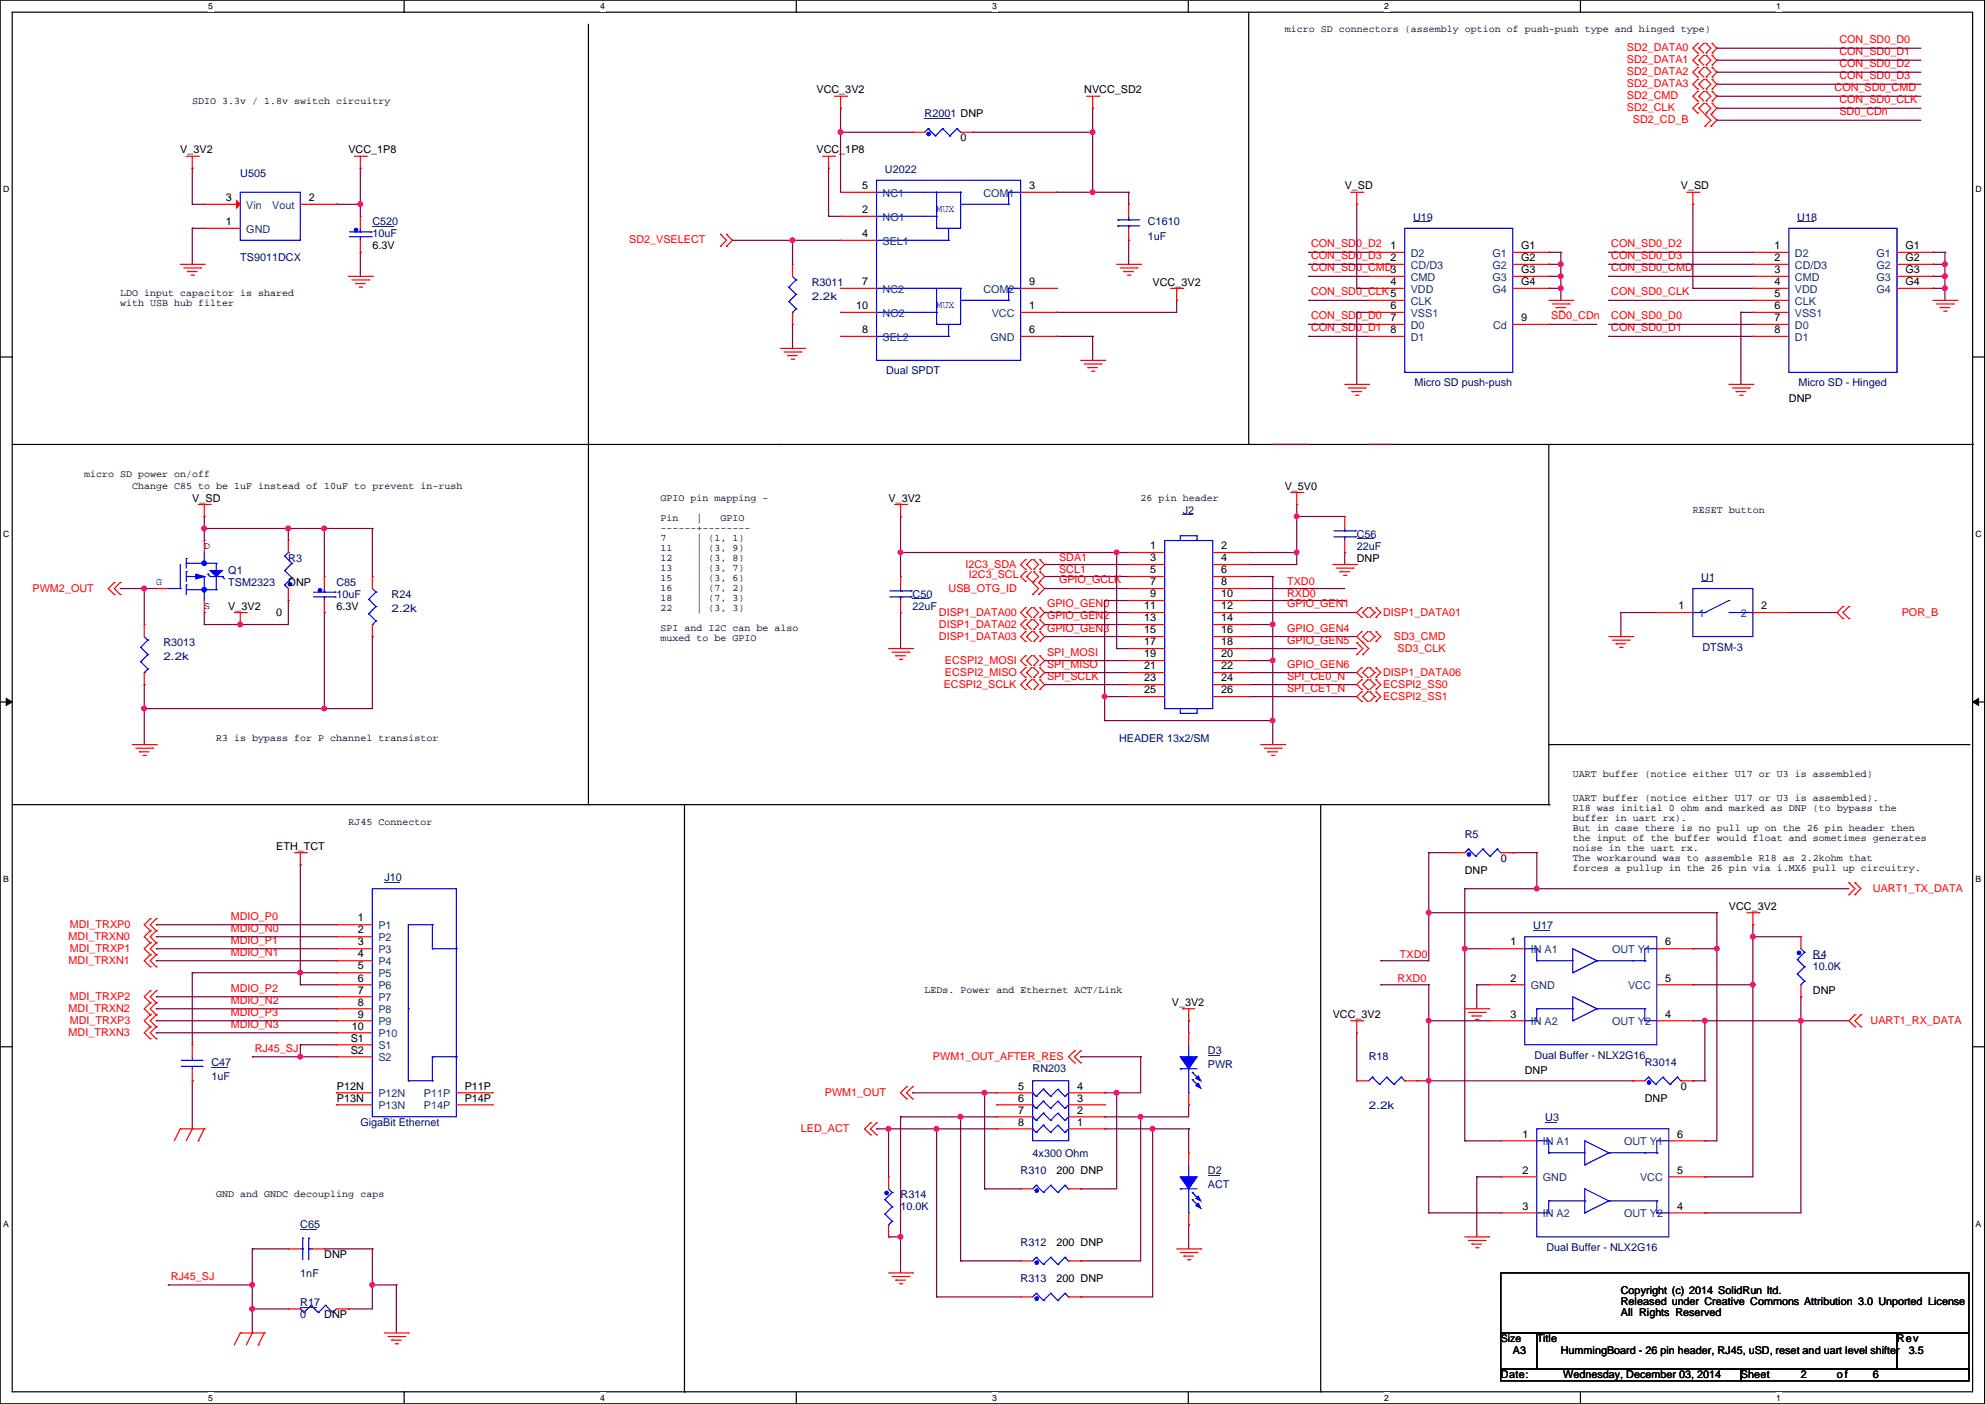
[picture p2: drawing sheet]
<svg xmlns="http://www.w3.org/2000/svg" width="420mm" height="297mm" viewBox="0 0 420 297" stroke-linecap="round" stroke-linejoin="round" font-family="sans-serif">
<defs><g id="words">
<g font-size="2.3" fill="#f00">
<text x="344.2" y="10.9">SD2_DATA0</text>
<text x="389.2" y="11.7">CON_SD0_D1</text>
<text x="389.2" y="9.1">CON_SD0_D0</text>
<text x="344.2" y="13.4">SD2_DATA1</text>
<text x="344.2" y="15.9">SD2_DATA2</text>
<text x="389.2" y="16.8">CON_SD0_D3</text>
<text x="389.2" y="14.2">CON_SD0_D2</text>
<text x="344.2" y="18.5">SD2_DATA3</text>
<text x="344.2" y="23.6">SD2_CLK</text>
<text x="344.2" y="21">SD2_CMD</text>
<text x="388.2" y="19.3">CON_SD0_CMD</text>
<text x="389.2" y="21.8">CON_SD0_CLK</text>
<text x="345.5" y="26.1">SD2_CD_B</text>
<text x="389.2" y="24.4">SD0_CDn</text>
<text x="133.1" y="51.5">SD2_VSELECT</text>
<text x="277.4" y="52.3">CON_SD0_D2</text>
<text x="340.9" y="52.3">CON_SD0_D2</text>
<text x="277.4" y="57.4">CON_SD0_CMD3</text>
<text x="277.4" y="54.9">CON_SD0_D3</text>
<text x="340.9" y="57.4">CON_SD0_CMD</text>
<text x="340.9" y="54.9">CON_SD0_D3</text>
<text x="277.4" y="62.5">CON_SD0_CLK5</text>
<text x="340.9" y="62.5">CON_SD0_CLK</text>
<text x="277.4" y="70.1">CON_SD0_D1</text>
<text x="277.4" y="67.6">CON_SD0_D0</text>
<text x="328.2" y="67.6">SD0_CDn</text>
<text x="340.9" y="70.1">CON_SD0_D1</text>
<text x="340.9" y="67.6">CON_SD0_D0</text>
<text x="224.1" y="118.8">SDA1</text>
<text x="6.9" y="125.2">PWM2_OUT</text>
<text x="200.7" y="125.2">USB_OTG_ID</text>
<text x="204.3" y="120.1">I2C3_SDA</text>
<text x="205" y="122.4">I2C3_SCL</text>
<text x="224.1" y="121.3">SCL1</text>
<text x="224.1" y="123.4">GPIO_GCLK</text>
<text x="272.3" y="123.9">TXD0</text>
<text x="198.7" y="130.2">DISP1_DATA00</text>
<text x="221.5" y="128.5">GPIO_GEN0</text>
<text x="221.5" y="131.1">GPIO_GEN2</text>
<text x="272.3" y="126.4">RXD0</text>
<text x="272.3" y="128.5">GPIO_GEN1</text>
<text x="292.7" y="130.2">DISP1_DATA01</text>
<text x="402.4" y="130.2">POR_B</text>
<text x="198.7" y="132.8">DISP1_DATA02</text>
<text x="198.7" y="135.3">DISP1_DATA03</text>
<text x="221.5" y="133.6">GPIO_GEN3</text>
<text x="272.3" y="133.6">GPIO_GEN4</text>
<text x="272.3" y="136.1">GPIO_GEN5</text>
<text x="294.9" y="135.3">SD3_CMD</text>
<text x="295.7" y="137.9">SD3_CLK</text>
<text x="199.9" y="142.9">ECSPI2_MISO</text>
<text x="199.9" y="140.4">ECSPI2_MOSI</text>
<text x="221.5" y="138.7">SPI_MOSI</text>
<text x="221.5" y="141.2">SPI_MISO</text>
<text x="221.5" y="143.8">SPI_SCLK</text>
<text x="272.3" y="141.2">GPIO_GEN6</text>
<text x="272.3" y="143.8">SPI_CE0_N</text>
<text x="292.7" y="142.9">DISP1_DATA06</text>
<text x="199.7" y="145.5">ECSPI2_SCLK</text>
<text x="272.3" y="146.3">SPI_CE1_N</text>
<text x="292.7" y="148">ECSPI2_SS1</text>
<text x="292.7" y="145.5">ECSPI2_SS0</text>
<text x="396.3" y="188.7">UART1_TX_DATA</text>
<text x="14.8" y="196.3">MDI_TRXP0</text>
<text x="48.8" y="194.6">MDIO_P0</text>
<text x="48.8" y="197.1">MDIO_N0</text>
<text x="14.5" y="198.8">MDI_TRXN0</text>
<text x="14.5" y="203.9">MDI_TRXN1</text>
<text x="14.8" y="201.4">MDI_TRXP1</text>
<text x="48.8" y="199.6">MDIO_P1</text>
<text x="48.8" y="202.2">MDIO_N1</text>
<text x="296.2" y="202.6">TXD0</text>
<text x="48.8" y="209.8">MDIO_P2</text>
<text x="295.7" y="207.7">RXD0</text>
<text x="14.5" y="214.1">MDI_TRXN2</text>
<text x="14.8" y="211.5">MDI_TRXP2</text>
<text x="48.8" y="212.3">MDIO_N2</text>
<text x="48.8" y="214.9">MDIO_P3</text>
<text x="14.5" y="219.1">MDI_TRXN3</text>
<text x="14.8" y="216.6">MDI_TRXP3</text>
<text x="48.8" y="217.4">MDIO_N3</text>
<text x="395.8" y="216.6">UART1_RX_DATA</text>
<text x="53.9" y="222.5">RJ45_SJ</text>
<text x="197.4" y="224.2">PWM1_OUT_AFTER_RES</text>
<text x="174.5" y="231.8">PWM1_OUT</text>
<text x="169.5" y="239.5">LED_ACT</text>
<text x="36.1" y="270.8">RJ45_SJ</text>
</g>
<g font-size="2.3">
<text x="172.8" y="19.8">VCC_3V2</text>
<text x="229.4" y="19.8">NVCC_SD2</text>
<text x="203.2" y="29.9">0</text>
<text x="38.1" y="32.5">V_3V2</text>
<text x="73.7" y="32.5">VCC_1P8</text>
<text x="172.8" y="32.5">VCC_1P8</text>
<text x="182.4" y="40">5</text>
<text x="217.7" y="40">3</text>
<text x="284.5" y="40.1">V_SD</text>
<text x="355.6" y="40.1">V_SD</text>
<text x="47.8" y="47.6">1</text>
<text x="47.8" y="42.5">3</text>
<text x="65.3" y="42.5">2</text>
<text x="182.4" y="45.1">2</text>
<text x="78.8" y="52.8">6.3V</text>
<text x="182.4" y="50.2">4</text>
<text x="294.2" y="52.7">1</text>
<text x="321.9" y="52.7">G1</text>
<text x="375.5" y="52.7">1</text>
<text x="403.1" y="52.7">G1</text>
<text x="294.2" y="55.2">2</text>
<text x="321.9" y="55.2">G2</text>
<text x="321.9" y="57.8">G3</text>
<text x="375.5" y="55.2">2</text>
<text x="375.5" y="57.8">3</text>
<text x="403.1" y="55.2">G2</text>
<text x="403.1" y="57.8">G3</text>
<text x="181.1" y="65.4">10</text>
<text x="182.4" y="60.3">7</text>
<text x="217.7" y="65.4">1</text>
<text x="217.7" y="60.3">9</text>
<text x="243.9" y="60.4">VCC_3V2</text>
<text x="294.2" y="65.4">6</text>
<text x="294.2" y="60.3">4</text>
<text x="321.9" y="60.3">G4</text>
<text x="375.5" y="65.4">6</text>
<text x="375.5" y="60.3">4</text>
<text x="375.5" y="62.9">5</text>
<text x="403.1" y="60.3">G4</text>
<text x="182.4" y="70.5">8</text>
<text x="217.7" y="70.5">6</text>
<text x="294.2" y="67.9">7</text>
<text x="294.2" y="70.5">8</text>
<text x="321.9" y="67.9">9</text>
<text x="375.5" y="67.9">7</text>
<text x="375.5" y="70.5">8</text>
<text x="378.5" y="85">DNP</text>
<text x="40.7" y="106.1">V_SD</text>
<text x="188" y="106.1">V_3V2</text>
<text x="271.8" y="103.6">V_5V0</text>
<text x="243.4" y="116.2">1</text>
<text x="243.4" y="118.7">3</text>
<text x="258.4" y="116.2">2</text>
<text x="258.4" y="118.7">4</text>
<text x="287.1" y="118.8">DNP</text>
<text x="61" y="123.9">DNP</text>
<text x="243.4" y="121.3">5</text>
<text x="243.4" y="123.8">7</text>
<text x="258.4" y="121.3">6</text>
<text x="258.4" y="123.8">8</text>
<text x="48.3" y="129">V_3V2</text>
<text x="58.5" y="130.2">0</text>
<text x="71.2" y="129">6.3V</text>
<text x="242.1" y="128.9">11</text>
<text x="242.1" y="131.4">13</text>
<text x="243.4" y="126.4">9</text>
<text x="258.4" y="126.4">10</text>
<text x="258.4" y="128.9">12</text>
<text x="258.4" y="131.4">14</text>
<text x="355.1" y="128.9">1</text>
<text x="372.7" y="128.9">2</text>
<text x="242.1" y="134">15</text>
<text x="242.1" y="136.5">17</text>
<text x="258.4" y="134">16</text>
<text x="258.4" y="136.5">18</text>
<text x="242.1" y="139.1">19</text>
<text x="242.1" y="141.6">21</text>
<text x="258.4" y="139.1">20</text>
<text x="258.4" y="141.6">22</text>
<text x="242.1" y="144.1">23</text>
<text x="242.1" y="146.7">25</text>
<text x="258.4" y="144.1">24</text>
<text x="258.4" y="146.7">26</text>
<text x="58.5" y="179.8">ETH_TCT</text>
<text x="309.9" y="184.9">DNP</text>
<text x="317.5" y="182.3">0</text>
<text x="75.7" y="194.9">1</text>
<text x="75.7" y="197.5">2</text>
<text x="365.8" y="192.5">VCC_3V2</text>
<text x="75.7" y="200">3</text>
<text x="75.7" y="202.6">4</text>
<text x="319.6" y="200">1</text>
<text x="352.3" y="200">6</text>
<text x="75.7" y="205.1">5</text>
<text x="75.7" y="207.6">6</text>
<text x="319.6" y="207.6">2</text>
<text x="352.3" y="207.6">5</text>
<text x="75.7" y="210.2">7</text>
<text x="75.7" y="212.7">8</text>
<text x="75.7" y="215.3">9</text>
<text x="247.9" y="212.8">V_3V2</text>
<text x="282" y="215.3">VCC_3V2</text>
<text x="319.6" y="215.3">3</text>
<text x="352.3" y="215.3">4</text>
<text x="383.6" y="210.3">DNP</text>
<text x="74.2" y="220.3">S1</text>
<text x="74.5" y="217.8">10</text>
<text x="74.2" y="222.9">S2</text>
<text x="322.6" y="227.3">DNP</text>
<text x="71.3" y="230.5">P12N</text>
<text x="71.3" y="233">P13N</text>
<text x="98.3" y="230.5">P11P</text>
<text x="98.3" y="233">P14P</text>
<text x="215.4" y="230.5">5</text>
<text x="215.4" y="233">6</text>
<text x="227.9" y="233">3</text>
<text x="227.9" y="230.5">4</text>
<text x="348" y="233.1">DNP</text>
<text x="355.6" y="230.6">0</text>
<text x="215.4" y="235.6">7</text>
<text x="215.4" y="238.1">8</text>
<text x="227.9" y="238.1">1</text>
<text x="227.9" y="235.6">2</text>
<text x="322.1" y="240.7">1</text>
<text x="354.9" y="240.7">6</text>
<text x="223.6" y="248.4">200 DNP</text>
<text x="322.1" y="248.3">2</text>
<text x="354.9" y="248.3">5</text>
<text x="322.1" y="255.9">3</text>
<text x="354.9" y="255.9">4</text>
<text x="223.6" y="263.6">200 DNP</text>
<text x="68.6" y="266.1">DNP</text>
<text x="223.6" y="271.2">200 DNP</text>
<text x="342.9" y="273.8">Copyright (c) 2014 SolidRun ltd.</text>
<text x="68.6" y="278.8">DNP</text>
<text x="342.9" y="276.1">Released under Creative Commons Attribution 3.0 Unported License</text>
<text x="342.9" y="278.5">All Rights Reserved</text>
<text x="320.1" y="286.5">A3</text>
<text x="325.2" y="283.9">Title</text>
<text x="330.2" y="286.5">HummingBoard - 26 pin header, RJ45, uSD, reset and uart level shifter</text>
<text x="401.4" y="283.9">Rev</text>
<text x="403.9" y="286.5">3.5</text>
<text x="317.5" y="291.5">Date:</text>
<text x="330.8" y="291.5">Wednesday, December 03, 2014</text>
<text x="368.3" y="291.5">Sheet</text>
<text x="381" y="291.5">2</text>
<text x="388.7" y="291.5">of</text>
<text x="396.3" y="291.5">6</text>
</g>
<g font-size="2.3" fill="#000080">
<text x="195.6" y="24.8">R2001 DNP</text>
<text x="50.8" y="37.5">U505</text>
<text x="187.2" y="36.5">U2022</text>
<text x="78.8" y="47.7">C520</text>
<text x="242.9" y="47.7">C1610</text>
<text x="299" y="46.7">U19</text>
<text x="380.3" y="46.7">U18</text>
<text x="78.8" y="50.2">10uF</text>
<text x="242.9" y="50.7">1uF</text>
<text x="50.8" y="55.3">TS9011DCX</text>
<text x="171.7" y="60.4">R3011</text>
<text x="171.7" y="63.4">2.2k</text>
<text x="187.5" y="79.2">Dual SPDT</text>
<text x="299.3" y="81.7">Micro SD push-push</text>
<text x="380.5" y="81.7">Micro SD - Hinged</text>
<text x="250.2" y="108.7">J2</text>
<text x="287.1" y="113.7">C56</text>
<text x="61" y="118.8">R3</text>
<text x="287.1" y="116.3">22uF</text>
<text x="48.3" y="121.4">Q1</text>
<text x="48.3" y="123.9">TSM2323</text>
<text x="71.2" y="123.9">C85</text>
<text x="360" y="122.9">U1</text>
<text x="71.2" y="126.4">10uF</text>
<text x="82.8" y="126.4">R24</text>
<text x="82.8" y="129.5">2.2k</text>
<text x="193.1" y="126.4">C50</text>
<text x="193.1" y="129">22uF</text>
<text x="34.6" y="136.6">R3013</text>
<text x="360.2" y="137.6">DTSM-3</text>
<text x="34.6" y="139.6">2.2k</text>
<text x="236.8" y="156.9">HEADER 13x2/SM</text>
<text x="309.9" y="177.2">R5</text>
<text x="81.3" y="186.4">J10</text>
<text x="324.4" y="196.5">U17</text>
<text x="383.6" y="202.6">R4</text>
<text x="383.6" y="205.2">10.0K</text>
<text x="44.7" y="225.5">C47</text>
<text x="218.5" y="226.8">RN203</text>
<text x="255.6" y="223">D3</text>
<text x="255.6" y="226">PWR</text>
<text x="289.6" y="224.2">R18</text>
<text x="324.7" y="224">Dual Buffer - NLX2G16</text>
<text x="348" y="225.5">R3014</text>
<text x="44.7" y="228.5">1uF</text>
<text x="76.2" y="238.2">GigaBit Ethernet</text>
<text x="289.6" y="234.6">2.2k</text>
<text x="326.9" y="237.2">U3</text>
<text x="218.5" y="244.8">4x300 Ohm</text>
<text x="215.9" y="248.4">R310</text>
<text x="255.6" y="248.4">D2</text>
<text x="255.6" y="251.4">ACT</text>
<text x="190.5" y="253.4">R314</text>
<text x="190.5" y="256">10.0K</text>
<text x="63.5" y="259.8">C65</text>
<text x="215.9" y="263.6">R312</text>
<text x="327.2" y="264.6">Dual Buffer - NLX2G16</text>
<text x="63.5" y="270.2">1nF</text>
<text x="215.9" y="271.2">R313</text>
<text x="63.5" y="276.3">R17</text>
<text x="63.5" y="278.8">0</text>
</g>
<g font-size="2.3" fill="#004080">
<text x="186.7" y="41.6">NC1</text>
<text x="208.1" y="41.6">COM1</text>
<text x="52.1" y="44.1">Vin</text>
<text x="57.6" y="44.1">Vout</text>
<text x="186.7" y="46.7">NO1</text>
<text x="52.1" y="49.2">GND</text>
<text x="186.7" y="51.8">SEL1</text>
<text x="298.5" y="54.3">D2</text>
<text x="298.5" y="56.8">CD/D3</text>
<text x="298.5" y="59.4">CMD</text>
<text x="315.8" y="54.3">G1</text>
<text x="315.8" y="56.8">G2</text>
<text x="315.8" y="59.4">G3</text>
<text x="379.8" y="54.3">D2</text>
<text x="379.8" y="56.8">CD/D3</text>
<text x="379.8" y="59.4">CMD</text>
<text x="397" y="54.3">G1</text>
<text x="397" y="56.8">G2</text>
<text x="397" y="59.4">G3</text>
<text x="186.7" y="61.9">NC2</text>
<text x="208.1" y="61.9">COM2</text>
<text x="298.5" y="61.9">VDD</text>
<text x="298.5" y="64.5">CLK</text>
<text x="315.8" y="61.9">G4</text>
<text x="379.8" y="61.9">VDD</text>
<text x="379.8" y="64.5">CLK</text>
<text x="397" y="61.9">G4</text>
<text x="186.7" y="67">NO2</text>
<text x="209.8" y="67">VCC</text>
<text x="298.5" y="67">VSS1</text>
<text x="298.5" y="69.5">D0</text>
<text x="315.9" y="69.5">Cd</text>
<text x="379.8" y="67">VSS1</text>
<text x="379.8" y="69.5">D0</text>
<text x="186.7" y="72.1">SEL2</text>
<text x="209.6" y="72.1">GND</text>
<text x="298.5" y="72.1">D1</text>
<text x="379.8" y="72.1">D1</text>
<text x="359.5" y="130.5">1</text>
<text x="368.3" y="130.5">2</text>
<text x="80.1" y="196.5">P1</text>
<text x="80.1" y="201.6">P3</text>
<text x="80.1" y="199.1">P2</text>
<text x="323.9" y="201.6">IN A1</text>
<text x="341.1" y="201.6">OUT Y1</text>
<text x="80.1" y="206.7">P5</text>
<text x="80.1" y="209.2">P6</text>
<text x="80.1" y="204.2">P4</text>
<text x="323.9" y="209.2">GND</text>
<text x="344.5" y="209.2">VCC</text>
<text x="80.1" y="211.8">P7</text>
<text x="80.1" y="214.3">P8</text>
<text x="80.1" y="221.9">S1</text>
<text x="80.1" y="216.9">P9</text>
<text x="80.1" y="219.4">P10</text>
<text x="323.9" y="216.9">IN A2</text>
<text x="341.1" y="216.9">OUT Y2</text>
<text x="80.1" y="224.5">S2</text>
<text x="80.1" y="232.1">P12N</text>
<text x="89.7" y="232.1">P11P</text>
<text x="80.1" y="234.6">P13N</text>
<text x="89.7" y="234.6">P14P</text>
<text x="326.4" y="242.3">IN A1</text>
<text x="343.6" y="242.3">OUT Y1</text>
<text x="326.4" y="249.9">GND</text>
<text x="347" y="249.9">VCC</text>
<text x="326.4" y="257.5">IN A2</text>
<text x="343.6" y="257.5">OUT Y2</text>
</g>
<text font-size="2.2" x="317.5" y="283.9">Size</text>
<g font-size="2.1">
<text x="271.8" y="6.8">micro SD connectors (assembly option of push-push type and hinged type)</text>
<text x="40.7" y="22.1">SDIO 3.3v / 1.8v switch circuitry</text>
<text x="25.4" y="62.7">LDO input capacitor is shared</text>
<text x="25.4" y="64.8">with USB hub filter</text>
<text x="17.8" y="100.8">micro SD power on/off</text>
<text x="28" y="103.4">Change C85 to be 1uF instead of 10uF to prevent in-rush</text>
<text x="139.7" y="105.9">GPIO pin mapping -</text>
<text x="241.3" y="105.9">26 pin header</text>
<text x="139.7" y="110.1">Pin</text>
<text x="139.7" y="112.3">------+--------</text>
<text x="147.4" y="110.1">|</text>
<text x="152.4" y="110.1">GPIO</text>
<text x="358.2" y="108.4">RESET button</text>
<text x="139.7" y="114.4">7</text>
<text x="139.7" y="116.5">11</text>
<text x="139.7" y="118.6">12</text>
<text x="147.4" y="114.4">| (1, 1)</text>
<text x="147.4" y="116.5">| (3, 9)</text>
<text x="147.4" y="118.6">| (3, 8)</text>
<text x="139.7" y="120.7">13</text>
<text x="139.7" y="122.8">15</text>
<text x="139.7" y="125">16</text>
<text x="147.4" y="120.7">| (3, 7)</text>
<text x="147.4" y="122.8">| (3, 6)</text>
<text x="147.4" y="125">| (7, 2)</text>
<text x="139.7" y="127.1">18</text>
<text x="139.7" y="129.2">22</text>
<text x="147.4" y="127.1">| (7, 3)</text>
<text x="147.4" y="129.2">| (3, 3)</text>
<text x="139.7" y="133.4">SPI and I2C can be also</text>
<text x="139.7" y="135.5">muxed to be GPIO</text>
<text x="45.8" y="156.7">R3 is bypass for P channel transistor</text>
<text x="332.8" y="164.3">UART buffer (notice either U17 or U3 is assembled)</text>
<text x="332.8" y="169.4">UART buffer (notice either U17 or U3 is assembled).</text>
<text x="332.8" y="171.5">R18 was initial 0 ohm and marked as DNP (to bypass the</text>
<text x="332.8" y="173.6">buffer in uart rx).</text>
<text x="73.7" y="174.5">RJ45 Connector</text>
<text x="332.8" y="175.8">But in case there is no pull up on the 26 pin header then</text>
<text x="332.8" y="177.9">the input of the buffer would float and sometimes generates</text>
<text x="332.8" y="180">noise in the uart rx.</text>
<text x="332.8" y="182.1">The workaround was to assemble R18 as 2.2kohm that</text>
<text x="332.8" y="184.2">forces a pullup in the 26 pin via i.MX6 pull up circuitry.</text>
<text x="195.6" y="210">LEDs. Power and Ethernet ACT/Link</text>
<text x="45.8" y="253.2">GND and GNDC decoupling caps</text>
</g>
<g font-size="2.1" fill="#00f">
<text x="198.2" y="44.9">MUX</text>
<text x="198.2" y="65.3">MUX</text>
<text x="43.2" y="116.1">D</text>
<text x="33.1" y="123.7">G</text>
<text x="43.2" y="128.8">S</text>
</g>
<g font-size="1.8">
<text x="44" y="2">5</text>
<text x="127" y="2">4</text>
<text x="209.9" y="2">3</text>
<text x="292.9" y="2">2</text>
<text x="375.8" y="2">1</text>
<text x=".7" y="40.7">D</text>
<text x="418" y="40.7">D</text>
<text x=".7" y="113.6">C</text>
<text x="418" y="113.6">C</text>
<text x=".7" y="186.6">B</text>
<text x="418" y="186.6">B</text>
<text x=".7" y="259.6">A</text>
<text x="418" y="259.6">A</text>
<text x="44" y="296.4">5</text>
<text x="127" y="296.4">4</text>
<text x="209.9" y="296.4">3</text>
<text x="292.9" y="296.4">2</text>
<text x="375.8" y="296.4">1</text>
</g>
</g></defs>
<path d="M0 0h419.9v297h-419.9zM2.6 2.6h414.8v291.8h-414.8z" fill="none" stroke="#000" stroke-width=".25"/>
<g fill="#fff">
<path d="M44 .3h1.1v2.1h-1.1z"/>
<path d="M44 294.7h1.1v2.1h-1.1z"/>
</g>
<path d="M85.5 0v2.6M85.5 294.4v2.6" fill="none" stroke="#000" stroke-width=".25"/>
<g fill="#fff">
<path d="M127 .3h1v2.1h-1z"/>
<path d="M127 294.7h1v2.1h-1z"/>
</g>
<path d="M168.5 0v2.6M168.5 294.4v2.6" fill="none" stroke="#000" stroke-width=".25"/>
<g fill="#fff">
<path d="M209.9 .3h1.1v2.1h-1.1z"/>
<path d="M209.9 294.7h1.1v2.1h-1.1z"/>
</g>
<path d="M251.4 0v2.6M251.4 294.4v2.6" fill="none" stroke="#000" stroke-width=".25"/>
<g fill="#fff">
<path d="M292.9 .3h1v2.1h-1z"/>
<path d="M292.9 294.7h1v2.1h-1z"/>
</g>
<path d="M334.4 0v2.6M334.4 294.4v2.6" fill="none" stroke="#000" stroke-width=".25"/>
<g fill="#fff">
<path d="M375.8 .3h1.1v2.1h-1.1z"/>
<path d="M375.8 294.7h1.1v2.1h-1.1z"/>
<path d="M.7 39h1.4v2.1h-1.4z"/>
<path d="M418 39h1.4v2.1h-1.4z"/>
<path d="M.7 112h1.4v2.1h-1.4z"/>
<path d="M418 112h1.4v2.1h-1.4z"/>
</g>
<path d="M0 75.5h2.6M417.4 75.5h2.5" fill="none" stroke="#000" stroke-width=".25"/>
<g fill="#fff">
<path d="M.7 185h1v2.1h-1z"/>
<path d="M418 185h1.1v2.1h-1.1z"/>
</g>
<path d="M0 148.5h2.6M417.4 148.5h2.5" fill="none" stroke="#000" stroke-width=".25"/>
<path d="M1.3 147.7l1.3 .8-1.3 .7zM417.4 148.5l1.2-.8v1.5z" fill="#000" stroke="#000" stroke-width=".21"/>
<g fill="#fff">
<path d="M.7 257.9h1v2.1h-1z"/>
<path d="M418 257.9h1.1v2.1h-1.1z"/>
</g>
<g fill="none" stroke="#000" stroke-width=".25">
<path d="M124.5 5.1v165.1M264.2 2.6v91.4M2.6 94h414.8M124.5 94h.1M165.1 94h.1M264.2 94h.1M327.7 94v76.2M417.4 94h.1M327.7 157.5h88.9M416.6 157.5h.1M2.6 170.2h325.1M124.5 170.2h.1"/>
<path d="M144.8 170.2v124.2M279.4 170.2v124.2M327.7 170.2h.1M0 221.4h2.6M417.4 221.4h2.5M317.5 269.3h99.1v12.7h-99.1zM144.8 294.4h.1M279.4 294.4h.1M317.5 282h7.7v7.6h-7.7zM317.5 289.6h50.8v2.5h-50.8zM325.2 282h76.2v7.6h-76.2zM368.3 289.6h48.3v2.5h-48.3z"/>
<path d="M401.4 282h15.2v7.6h-15.2z"/>
</g>
<g fill="none" stroke="#800040" stroke-width=".25">
<path d="M363.3 17.8h.1M363.3 15.3h.1M363.3 12.7h.1M363.3 10.2h.1M363.3 17.8h43.1M363.3 15.3h43.1M363.3 12.7h43.1M363.3 10.2h43.1M40.7 35.6h.1M40.7 35.6v7.6M76.2 35.6h.1M76.2 35.6v10.2"/>
<path d="M175.3 35.6h.1M175.3 35.6v10.2M177.8 22.9h.1M177.8 28h.1M177.8 22.9v17.8M177.8 28h15.3M205.8 28h.1M205.8 28h25.4M231.2 22.9h.1M231.2 28h.1M231.2 22.9v17.8M363.3 20.4h.1"/>
<path d="M363.3 25.4h.1M363.3 22.9h.1M363.3 20.4h43.1M363.3 25.4h43.1M363.3 22.9h43.1M40.7 43.2h.1M40.7 48.3h.1M40.7 48.3v7.6M40.7 43.2h2.5M40.7 48.3h2.5M71.2 43.2h.1M71.2 43.2h5"/>
<path d="M76.2 53.4h.1M76.2 43.2h.1M76.2 53.4v5.1M155 50.8h.1M155 50.8h22.8M167.7 50.8h.1M167.7 50.8v5.1M175.3 45.8h.1M175.3 45.8h2.5M223.6 40.7h.1M223.6 40.7h15.2M231.2 40.7h.1"/>
<path d="M238.8 40.7h.1M238.8 50.8h.1M238.8 40.7v2.5M238.8 50.8v5.1M276.9 53.4h.1M276.9 58.5h.1M276.9 55.9h.1M276.9 58.5h12.7M276.9 53.4h12.7M276.9 55.9h12.7M287.1 43.2h.1M287.1 43.2v17.8"/>
<path d="M327.7 58.5h.1M327.7 53.4h.1M327.7 55.9h.1M327.7 58.5h2.5M327.7 53.4h2.5M327.7 55.9h2.5M330.2 58.5h.1M330.2 55.9h.1M330.2 53.4h.1M330.2 53.4v10.1M340.4 53.4h.1M340.4 58.5h.1"/>
<path d="M340.4 55.9h.1M340.4 58.5h30.5M340.4 53.4h30.5M340.4 55.9h30.5M358.2 43.2h.1M358.2 43.2v17.8M409 58.5h.1M409 53.4h.1M409 55.9h.1M409 58.5h2.5M409 53.4h2.5M409 55.9h2.5"/>
<path d="M411.5 58.5h.1M411.5 55.9h.1M411.5 53.4h.1M411.5 53.4v10.1M167.7 68.6h.1M167.7 68.6v5.1M223.6 66.1h.1M223.6 71.2h.1M223.6 71.2h7.6M231.2 71.2h.1M231.2 71.2v5M249 63.5h.1"/>
<path d="M249 63.5v2.6h-25.4M276.9 63.5h.1M276.9 71.2h.1M276.9 68.6h.1M276.9 63.5h12.7M276.9 71.2h12.7M276.9 68.6h12.7M287.1 61h.1M287.1 66.1h.1M287.1 61h2.5M287.1 66.1h2.5M287.1 66.1v15.2"/>
<path d="M327.7 68.6h.1M327.7 61h.1M327.7 68.6h10.2M327.7 61h2.5M330.2 61h.1M340.4 63.5h.1M340.4 71.2h.1M340.4 68.6h.1M340.4 63.5h30.5M340.4 71.2h30.5M340.4 68.6h30.5M358.2 61h.1"/>
<path d="M358.2 61h12.7M368.3 66.1h.1M368.3 66.1h2.6M368.3 66.1v15.2M409 61h.1M409 61h2.5M411.5 61h.1M269.3 94h.1M269.3 94h7.6M289.6 94h.1M289.6 94h5.1M43.2 109.3h.1"/>
<path d="M43.2 111.8h.1M43.2 109.3v5M43.2 111.8h35.6M61 111.8h.1M61 111.8v2.5M68.6 111.8h.1M68.6 111.8v10.2M78.8 111.8h.1M78.8 111.8v10.2M190.5 109.3h.1M190.5 116.9h.1M190.5 116.9h48.3"/>
<path d="M190.5 109.3v12.7M221 119.4h17.8M236.3 116.9h.1M236.3 116.9v20.3M238.8 119.4h.1M264.2 116.9h.1M264.2 119.4h.1M264.2 116.9h10.2M274.4 109.3h.1M274.4 116.9h.1M274.4 106.7h.1M274.4 106.7v12.7h-10.2"/>
<path d="M274.4 109.3h10.1M284.5 116.9h.1M284.5 116.9v2.5M25.4 124.5h.1M25.4 124.5h7.7M30.5 124.5h.1M30.5 124.5v7.6M43.2 129.6h.1M43.2 132.1h.1M43.2 129.6v2.5M50.8 132.1h.1M61 127h.1"/>
<path d="M61 127v5.1h-17.8M68.6 129.6h.1M68.6 129.6v20.3M78.8 134.7h.1M78.8 134.7v15.2h-48.3M190.5 129.6h.1M190.5 129.6v7.6M221 124.5h.1M221 129.6h.1M221 132.1h.1M221 134.7h.1M221 139.7h.1"/>
<path d="M221 122h17.8M221 124.5h17.8M221 132.1h17.8M221 139.7h17.8M221 129.6h17.8M221 134.7h17.8M233.7 127h.1M233.7 127h5.1M233.7 127v25.4M236.3 137.2h.1M236.3 137.2h2.5M238.8 122h.1"/>
<path d="M264.2 122h.1M264.2 132.1h.1M264.2 139.7h.1M264.2 124.5h.1M264.2 129.6h.1M264.2 134.7h.1M264.2 137.2h.1M264.2 122h5.1M264.2 124.5h20.3M264.2 127h20.3M264.2 132.1h5.1M264.2 139.7h5.1"/>
<path d="M264.2 129.6h22.9M264.2 134.7h22.9M264.2 137.2h22.9M269.3 132.1h.1M269.3 139.7h.1M269.3 122h.1M269.3 122v35.5M284.5 127h.1M342.9 129.6h.1M342.9 134.7h.1M342.9 129.6h7.7M342.9 129.6v5.1"/>
<path d="M378.5 129.6h10.2M388.7 129.6h.1M30.5 144.8h.1M30.5 149.9h.1M30.5 144.8v12.7M68.6 149.9h.1M221 142.3h.1M221 144.8h.1M221 142.3h17.8M221 144.8h17.8M233.7 147.4h.1M233.7 152.4h.1"/>
<path d="M233.7 147.4h5.1M233.7 152.4h35.6M264.2 142.3h.1M264.2 144.8h.1M264.2 147.4h.1M264.2 147.4h22.9M264.2 142.3h22.9M264.2 144.8h22.9M269.3 152.4h.1M33.1 195.6h.1M33.1 198.2h.1M33.1 195.6h38.1"/>
<path d="M33.1 198.2h38.1M63.5 182.9h.1M63.5 182.9v25.4M302.3 193.1h.1M302.3 180.4h.1M302.3 180.4v22.8h-10.2M302.3 193.1h61M302.3 180.4h5.1M309.9 188h.1M309.9 188h81.3M309.9 188v53.3M320.1 180.4h.1"/>
<path d="M320.1 180.4h5.1M325.2 180.4h.1M325.2 188h.1M325.2 180.4v7.6M363.3 193.1h.1M363.3 193.1v48.2h-2.6M370.9 195.6h.1M370.9 198.2h.1M370.9 198.2h10.1M370.9 195.6v53.4h-10.2M33.1 200.7h.1M33.1 218.5h.1"/>
<path d="M33.1 203.2h.1M33.1 210.9h.1M33.1 213.4h.1M33.1 215.9h.1M33.1 200.7h38.1M33.1 218.5h38.1M33.1 203.2h38.1M33.1 210.9h38.1M33.1 213.4h38.1M33.1 215.9h38.1M40.7 205.8h.1M40.7 205.8h30.5"/>
<path d="M40.7 205.8v15.2M63.5 208.3h.1M63.5 205.8h.1M63.5 208.3h7.7M251.5 215.9h.1M251.5 215.9v2.6M287.1 218.5v10.1M292.1 208.3h.1M292.1 203.2h.1M292.1 208.3h10.2M302.3 208.3h.1M302.3 215.9h.1"/>
<path d="M302.3 215.9h12.7M302.3 208.3v48.3M309.9 200.7h.1M309.9 200.7h5.1M312.5 208.3h.1M312.5 208.3h2.5M312.5 208.3v5.1M358.2 215.9h.1M358.2 200.7h.1M358.2 208.3h.1M358.2 200.7h5.1M358.2 208.3h12.7"/>
<path d="M358.2 215.9h33M360.7 215.9h.1M360.7 215.9v12.7M363.3 200.7h.1M370.9 208.3h.1M381 210.9h.1M381 215.9h.1M381 210.9v45.7h-20.3M40.7 228.6h.1M40.7 228.6v10.2M53.4 223.6h.1M53.4 223.6h17.8"/>
<path d="M63.5 221h.1M63.5 223.6h.1M63.5 221v2.6M63.5 221h7.7M185.5 238.8h.1M185.5 238.8h25.4M188 238.8h.1M188 238.8v10.2M190.5 236.3h.1M190.5 236.3v33M190.5 236.3h20.4M193.1 231.2h.1"/>
<path d="M193.1 231.2h17.8M198.2 238.8h.1M198.2 238.8v35.6M203.2 236.3h.1M203.2 236.3v30.4M208.3 231.2h.1M208.3 231.2v20.3M228.6 223.6h.1M228.6 223.6h12.7M233.7 238.8h.1M233.7 236.3h.1M233.7 231.2h.1"/>
<path d="M233.7 238.8h17.8M236.3 231.2h.1M236.3 231.2v20.3h-7.7M241.3 223.6h.1M241.3 236.3h.1M241.3 223.6v7.6h-7.6M241.3 236.3v30.4h-12.7M243.9 238.8h.1M243.9 238.8v35.6h-15.3M251.5 233.7h.1M251.5 238.8h.1M251.5 233.7v2.6h-17.8"/>
<path d="M251.5 238.8v5.1M287.1 228.6h.1M299.8 228.6h45.7M302.3 228.6h.1M345.5 228.6h.1M358.2 228.6h.1M358.2 228.6h2.5M360.7 228.6h.1M208.3 251.5h.1M208.3 251.5h7.6M228.6 251.5h.1M251.5 259.1h.1"/>
<path d="M251.5 259.1v5.1M302.3 256.6h.1M302.3 256.6h15.2M309.9 241.3h.1M309.9 241.3h7.6M312.5 249h.1M312.5 249v12.7M312.5 249h5M360.7 241.3h.1M360.7 249h.1M360.7 256.6h.1M35.6 271.8h.1"/>
<path d="M35.6 271.8h17.8M53.4 271.8h.1M53.4 276.9h.1M53.4 264.2h.1M53.4 264.2v17.8M53.4 276.9h7.6M53.4 264.2h7.6M68.6 264.2h.1M68.6 264.2h10.2M73.7 276.9h.1M78.8 271.8h.1M78.8 264.2h.1"/>
<path d="M78.8 264.2v12.7h-5.1M78.8 271.8h5.1M83.9 271.8h.1M83.9 271.8v10.2M188 261.7h.1M188 261.7h2.5M190.5 261.7h.1M198.2 274.4h.1M198.2 274.4h17.7M203.2 266.7h.1M203.2 266.7h12.7M228.6 266.7h.1"/>
<path d="M228.6 274.4h.1"/>
</g>
<g fill="#f0f" stroke="#f0f" stroke-width=".25">
<circle cx="63.5" cy="205.8" r=".49"/>
<circle cx="274.3" cy="116.9" r=".49"/>
<circle cx="274.3" cy="109.2" r=".49"/>
<circle cx="233.7" cy="147.3" r=".49"/>
<circle cx="269.3" cy="132.1" r=".49"/>
<circle cx="269.3" cy="152.4" r=".49"/>
<circle cx="269.3" cy="139.7" r=".49"/>
<circle cx="236.2" cy="116.9" r=".49"/>
<circle cx="190.5" cy="116.9" r=".49"/>
<circle cx="53.4" cy="276.9" r=".49"/>
<circle cx="53.4" cy="271.8" r=".49"/>
<circle cx="78.8" cy="271.8" r=".49"/>
<circle cx="63.5" cy="223.5" r=".49"/>
<circle cx="411.5" cy="58.4" r=".49"/>
<circle cx="411.5" cy="55.9" r=".49"/>
<circle cx="411.5" cy="61" r=".49"/>
<circle cx="330.2" cy="58.4" r=".49"/>
<circle cx="330.2" cy="55.9" r=".49"/>
<circle cx="330.2" cy="61" r=".49"/>
<circle cx="325.1" cy="188" r=".49"/>
<circle cx="302.3" cy="193.1" r=".49"/>
<circle cx="370.9" cy="198.1" r=".49"/>
<circle cx="360.7" cy="215.9" r=".49"/>
<circle cx="302.3" cy="228.6" r=".49"/>
<circle cx="302.3" cy="215.9" r=".49"/>
<circle cx="309.9" cy="200.7" r=".49"/>
<circle cx="363.2" cy="200.7" r=".49"/>
<circle cx="370.9" cy="208.3" r=".49"/>
<circle cx="381" cy="215.9" r=".49"/>
<circle cx="236.2" cy="231.2" r=".49"/>
<circle cx="241.3" cy="236.2" r=".49"/>
<circle cx="243.9" cy="238.8" r=".49"/>
<circle cx="208.3" cy="231.2" r=".49"/>
<circle cx="203.2" cy="236.2" r=".49"/>
<circle cx="198.1" cy="238.8" r=".49"/>
<circle cx="190.5" cy="261.6" r=".49"/>
<circle cx="188" cy="238.8" r=".49"/>
<circle cx="76.2" cy="43.2" r=".49"/>
<circle cx="167.7" cy="50.8" r=".49"/>
<circle cx="231.2" cy="40.7" r=".49"/>
<circle cx="231.2" cy="28" r=".49"/>
<circle cx="177.8" cy="28" r=".49"/>
<circle cx="30.5" cy="124.5" r=".49"/>
<circle cx="61" cy="111.8" r=".49"/>
<circle cx="43.2" cy="111.8" r=".49"/>
<circle cx="68.6" cy="111.8" r=".49"/>
<circle cx="68.6" cy="149.9" r=".49"/>
<circle cx="30.5" cy="149.9" r=".49"/>
<circle cx="50.8" cy="132.1" r=".49"/>
</g>
<g fill="none" stroke="#f00" stroke-width=".25">
<path d="M359.2 11.2h.1M359.2 9.2h.1M359.2 13.8h.1M359.2 11.7h.1M359.2 16.3h.1M359.2 14.3h.1M359.2 18.8h.1M359.2 16.8h.1M359.2 19.3h.1M359.2 14.3l-1 1 1 1M359.2 9.2l-1 1 1 1M359.2 16.8l-1 1 1 1"/>
<path d="M359.2 11.7l-1 1 1 1.1M359.2 19.3l-1 1.1 1 1M359.5 10.2h.1M359.5 12.7h.1M359.5 15.3h.1M359.5 17.8h.1M359.5 10.2l1 1M359.5 12.7l1 1.1M359.5 15.3l1 1M359.5 17.8l1 1M360.5 9.2h.1M360.5 11.7h.1"/>
<path d="M360.5 14.3h.1M360.5 16.8h.1M360.5 19.3h.1M360.5 11.7l-1 1M360.5 9.2l-1 1M360.5 14.3l-1 1M360.5 16.8l-1 1M360.5 19.3l-1 1.1M361 9.2h.1M361 11.2h.1M361 11.7h.1M361 13.8h.1"/>
<path d="M361 14.3h.1M361 16.3h.1M361 16.8h.1M361 18.8h.1M361 19.3h.1M361 9.2l1 1-1 1M361 11.7l1 1-1 1.1M361 14.3l1 1-1 1M361 16.8l1 1-1 1M361 19.3l1 1.1-1 1M362.2 9.2h.1M362.2 11.2h.1"/>
<path d="M362.2 11.7h.1M362.2 13.8h.1M362.2 14.3h.1M362.2 16.3h.1M362.2 16.8h.1M362.2 18.8h.1M362.2 19.3h.1M362.2 9.2l1.1 1-1.1 1M362.2 14.3l1.1 1-1.1 1M362.2 11.7l1.1 1-1.1 1.1M362.2 16.8l1.1 1-1.1 1M362.2 19.3l1.1 1.1-1.1 1"/>
<path d="M39.4 33.1h2.6M40.7 35.6h.1M40.7 33.1v2.5M42 33.1h.1M75 33.1h2.5M76.2 35.6h.1M76.2 33.1v2.5M77.5 33.1h.1M174 33.1h2.6M175.3 35.6h.1M175.3 33.1v2.5M176.6 33.1h.1"/>
<path d="M176.6 20.4h2.5M177.8 22.9h.1M177.8 20.4v2.5M179.1 20.4h.1M193.1 28h.1M193.1 28h2.5M203.2 28h2.6M205.8 28h.1M229.9 20.4h2.6M231.2 22.9h.1M231.2 20.4v2.5M232.5 20.4h.1"/>
<path d="M359.2 23.9h.1M359.2 21.9h.1M359.2 21.4h.1M359.2 21.9l-1 1 1 1M359.5 22.9h.1M359.5 20.4h.1M359.5 20.4l1 1M359.5 22.9l1 1M360.5 21.9h.1M360.5 21.9l-1 1M360.7 26.7h.1M360.7 24.2h.1"/>
<path d="M360.7 24.2l1.3 1.2-1.3 1.3M361 21.9h.1M361 23.9h.1M361 21.4h.1M361 21.9l1 1-1 1M362 24.2h.1M362 26.7h.1M362 24.2l1.3 1.2-1.3 1.3M362.2 21.9h.1M362.2 23.9h.1M362.2 21.4h.1M362.2 21.9l1.1 1-1.1 1"/>
<path d="M38.1 55.9h5.1M38.9 56.7h3.6M39.7 57.4h.1M39.7 57.4h2M40.4 58.2h.5M40.9 58.2h.1M42.5 56.7h.1M43.2 55.9h.1M43.2 48.3h.1M43.2 43.2h.1M43.2 48.3h7.6M43.2 43.2h7.6"/>
<path d="M63.5 43.2h7.7M71.2 43.2h.1M73.7 58.5h5.1M74.5 59.2h3.5M75.2 60h.1M75.2 60h2.1M76.2 45.8h.1M76.2 53.4h.1M76.2 45.8v2.5M76.2 50.8v2.6M78 59.2h.1M78.8 58.5h.1"/>
<path d="M152.4 52.1h.1M152.4 49.6h.1M152.4 49.6l1.3 1.2-1.3 1.3M153.7 49.6h.1M153.7 52.1h.1M153.7 49.6l1.3 1.2-1.3 1.3M167.7 55.9h.1M167.7 55.9v2.6M177.8 40.7h.1M177.8 45.8h.1M177.8 50.8h.1M177.8 40.7h7.7"/>
<path d="M177.8 45.8h7.7M177.8 50.8h7.7M215.9 40.7h7.7M223.6 40.7h.1M236.3 55.9h5M237 56.7h3.6M237.8 57.4h.1M237.8 57.4h2M238.5 58.2h.6M238.8 50.8h.1M238.8 43.2h.1M238.8 43.2v2.6"/>
<path d="M238.8 48.3v2.5M239.1 58.2h.1M240.6 56.7h.1M241.3 55.9h.1M285.8 40.7h2.5M287.1 43.2h.1M287.1 40.7v2.5M288.3 40.7h.1M289.6 53.4h.1M289.6 55.9h.1M289.6 58.5h.1M289.6 58.5h7.6"/>
<path d="M289.6 55.9h7.6M289.6 53.4h7.6M320.1 58.5h7.6M320.1 55.9h7.6M320.1 53.4h7.6M327.7 53.4h.1M327.7 55.9h.1M327.7 58.5h.1M356.9 40.7h2.6M358.2 43.2h.1M358.2 40.7v2.5M359.5 40.7h.1"/>
<path d="M370.9 53.4h.1M370.9 55.9h.1M370.9 58.5h.1M370.9 58.5h7.6M370.9 55.9h7.6M370.9 53.4h7.6M401.4 58.5h7.6M401.4 55.9h7.6M401.4 53.4h7.6M409 53.4h.1M409 55.9h.1M409 58.5h.1"/>
<path d="M76 60.7h.5M76.5 60.7h.1M165.1 73.7h5.1M165.9 74.5h3.6M166.7 75.2h.1M166.7 75.2h2M167.4 76h.5M167.7 68.6h.1M167.7 66.1v2.5M167.9 76h.1M169.5 74.5h.1M170.2 73.7h.1"/>
<path d="M177.8 61h.1M177.8 66.1h.1M177.8 71.2h.1M177.8 61h7.7M177.8 66.1h7.7M177.8 71.2h7.7M215.9 61h7.7M215.9 66.1h7.7M215.9 71.2h7.7M223.6 66.1h.1M223.6 61h.1M223.6 71.2h.1"/>
<path d="M228.6 76.2h5.1M229.4 77h3.6M230.2 77.8h.1M230.2 77.8h2M230.9 78.5h.5M231.4 78.5h.1M233 77h.1M233.7 76.2h.1M247.7 61h2.5M249 63.5h.1M249 61v2.5M250.2 61h.1"/>
<path d="M289.6 66.1h.1M289.6 61h.1M289.6 63.5h.1M289.6 68.6h.1M289.6 71.2h.1M289.6 63.5h7.6M289.6 61h7.6M289.6 66.1h7.6M289.6 68.6h7.6M289.6 71.2h7.6M320.1 61h7.6M320.1 68.6h7.6"/>
<path d="M327.7 61h.1M327.7 68.6h.1M327.7 63.5h5.1M328.5 64.3h3.5M329.2 65.1h.1M329.2 65.1h2.1M330 65.8h.5M330.5 65.8h.1M332 64.3h.1M332.8 63.5h.1M370.9 66.1h.1M370.9 61h.1"/>
<path d="M370.9 63.5h.1M370.9 68.6h.1M370.9 71.2h.1M370.9 63.5h7.6M370.9 61h7.6M370.9 66.1h7.6M370.9 68.6h7.6M370.9 71.2h7.6M401.4 61h7.6M409 61h.1M409 63.5h5.1M409.7 64.3h3.6"/>
<path d="M410.5 65.1h.1M410.5 65.1h2M411.3 65.8h.5M411.8 65.8h.1M413.3 64.3h.1M414.1 63.5h.1M284.5 81.3h5.1M285.3 82.1h3.5M286 82.8h.1M286 82.8h2.1M286.8 83.6h.5M287.3 83.6h.1"/>
<path d="M288.8 82.1h.1M289.6 81.3h.1M365.8 81.3h5.1M366.6 82.1h3.5M367.3 82.8h.1M367.3 82.8h2.1M368.1 83.6h.5M368.6 83.6h.1M370.1 82.1h.1M370.9 81.3h.1M42 106.7h2.5M43.2 109.3h.1"/>
<path d="M43.2 114.3h.1M43.2 106.7v2.6M43.2 114.3v2.6M44.5 106.7h.1M61 114.3h.1M61 114.3v2.6M189.3 106.7h2.5M190.5 109.3h.1M190.5 106.7v2.6M191.8 106.7h.1M217 118.4h.1M217 118.4l-1.1 1 1.1 1"/>
<path d="M217.2 119.4h.1M217.2 119.4l1 1M218.2 118.4h.1M218.2 118.4l-1 1M218.7 118.4h.1M218.7 118.4l1.1 1-1.1 1M220 118.4h.1M220 118.4l1 1-1 1M238.8 116.9h.1M238.8 119.4h.1M238.8 119.4h7.6M238.8 116.9h7.6"/>
<path d="M256.6 119.4h7.6M256.6 116.9h7.6M264.2 116.9h.1M264.2 119.4h.1M273.1 104.2h2.5M274.4 106.7h.1M274.4 104.2v2.5M275.6 104.2h.1M282 119.4h5.1M284.5 109.3h.1M284.5 116.9h.1M284.5 109.3v2.5"/>
<path d="M284.5 114.3v2.6M287.1 119.4h.1M24.2 123.2h.1M24.2 125.8h.1M24.2 123.2l-1.3 1.3 1.3 1.3M25.4 123.2h.1M25.4 125.8h.1M25.4 123.2l-1.2 1.3 1.2 1.3M30.5 132.1h.1M30.5 132.1v2.6M33.1 124.5h.1M33.1 124.5h2.5"/>
<path d="M43.2 129.6h.1M43.2 127v2.6M49.6 129.6h2.5M50.8 132.1h.1M50.8 129.6v2.5M52.1 129.6h.1M61 127h.1M61 124.5v2.5M68.6 122h.1M68.6 129.6h.1M68.6 122v2.5M68.6 127v2.6"/>
<path d="M78.8 122h.1M78.8 134.7h.1M78.8 122v2.5M78.8 132.1v2.6M188 137.2h5.1M188.8 138h3.5M189.5 138.7h.1M189.5 138.7h2.1M190.3 139.5h.5M190.5 122h.1M190.5 129.6h.1M190.5 122v2.5"/>
<path d="M190.5 127v2.6M190.8 139.5h.1M192.3 138h.1M193.1 137.2h.1M217 138.7h.1M217 130.6h.1M217 128.6h.1M217 133.1h.1M217 131.1h.1M217 135.7h.1M217 133.6h.1M217 120.9h.1"/>
<path d="M217 123h.1M217 120.4h.1M217 133.6l-1.1 1.1 1.1 1M217 138.7l-1.1 1 1.1 1.1M217 128.6l-1.1 1 1.1 1M217 131.1l-1.1 1 1.1 1M217 120.9l-1.1 1.1 1.1 1M217.2 139.7h.1M217.2 129.6h.1M217.2 132.1h.1M217.2 134.7h.1M217.2 122h.1"/>
<path d="M217.2 139.7l1 1.1M217.2 129.6l1 1M217.2 132.1l1 1M217.2 134.7l1 1M217.2 122l1 1M218.2 138.7h.1M218.2 128.6h.1M218.2 131.1h.1M218.2 133.6h.1M218.2 123h.1M218.2 138.7l-1 1M218.2 131.1l-1 1"/>
<path d="M218.2 128.6l-1 1M218.2 133.6l-1 1.1M218.2 120.9l-1 1.1M218.5 125.8h.1M218.5 123.2h.1M218.5 123.2l1.3 1.3-1.3 1.3M218.7 138.7h.1M218.7 128.6h.1M218.7 130.6h.1M218.7 131.1h.1M218.7 133.1h.1M218.7 133.6h.1"/>
<path d="M218.7 135.7h.1M218.7 123h.1M218.7 120.9h.1M218.7 120.4h.1M218.7 138.7l1.1 1-1.1 1.1M218.7 128.6l1.1 1-1.1 1M218.7 131.1l1.1 1-1.1 1M218.7 133.6l1.1 1.1-1.1 1M218.7 120.9l1.1 1.1-1.1 1M219.8 123.2h.1M219.8 125.8h.1M219.8 123.2l1.2 1.3-1.2 1.3"/>
<path d="M220 138.7h.1M220 128.6h.1M220 130.6h.1M220 131.1h.1M220 133.1h.1M220 133.6h.1M220 135.7h.1M220 123h.1M220 120.9h.1M220 120.4h.1M220 138.7l1 1-1 1.1M220 133.6l1 1.1-1 1"/>
<path d="M220 128.6l1 1-1 1M220 131.1l1 1-1 1M220 120.9l1 1.1-1 1M238.8 122h.1M238.8 124.5h.1M238.8 127h.1M238.8 129.6h.1M238.8 132.1h.1M238.8 134.7h.1M238.8 137.2h.1M238.8 139.7h.1M238.8 137.2h7.6"/>
<path d="M238.8 129.6h7.6M238.8 134.7h7.6M238.8 124.5h7.6M238.8 122h7.6M238.8 127h7.6M238.8 132.1h7.6M238.8 139.7h7.6M256.6 137.2h7.6M256.6 129.6h7.6M256.6 134.7h7.6M256.6 124.5h7.6M256.6 122h7.6"/>
<path d="M256.6 127h7.6M256.6 132.1h7.6M256.6 139.7h7.6M264.2 122h.1M264.2 124.5h.1M264.2 127h.1M264.2 129.6h.1M264.2 132.1h.1M264.2 134.7h.1M264.2 137.2h.1M264.2 139.7h.1M282.7 120.2h3.6"/>
<path d="M283.5 120.9h.1M283.5 120.9h2M284.3 121.7h.5M284.8 121.7h.1M286.3 120.2h.1M287.1 135.9h.1M287.1 138.5h.1M287.1 135.9l1.2 1.3-1.2 1.3M288.1 128.6h.1M288.1 130.6h.1M288.1 133.6h.1M288.1 135.7h.1"/>
<path d="M288.1 128.6l-1 1 1 1M288.1 133.6l-1 1.1 1 1M288.3 135.9h.1M288.3 138.5h.1M288.3 135.9l1.3 1.3-1.3 1.3M289.3 128.6h.1M289.3 130.6h.1M289.3 133.6h.1M289.3 135.7h.1M289.3 128.6l-1 1 1 1M289.3 133.6l-1 1.1 1 1M289.9 128.6h.1"/>
<path d="M289.9 133.6h.1M289.9 128.6l1 1M289.9 133.6l1 1.1M290.9 129.6h.1M290.9 134.7h.1M290.9 129.6l-1 1M290.9 134.7l-1 1M291.1 130.6h.1M291.1 128.6h.1M291.1 135.7h.1M291.1 133.6h.1M291.1 133.6l1 1.1-1 1"/>
<path d="M291.1 128.6l1 1-1 1M340.4 134.7h5.1M341.2 135.4h3.5M341.9 136.2h.1M341.9 136.2h2.1M342.7 136.9h.5M343.2 136.9h.1M344.7 135.4h.1M345.5 134.7h.1M350.6 129.6h.1M350.6 129.6h7.6M370.9 129.6h7.6"/>
<path d="M378.5 129.6h.1M389.9 128.3h.1M389.9 130.9h.1M389.9 128.3l-1.2 1.3 1.2 1.3M391.2 130.9h.1M391.2 128.3h.1M391.2 128.3l-1.3 1.3 1.3 1.3M28 157.5h5.1M28.7 158.3h3.6M29.5 159h.1M29.5 159h2M30.3 159.8h.5"/>
<path d="M30.5 144.8h.1M30.5 142.3v2.5M30.8 159.8h.1M32.3 158.3h.1M33.1 157.5h.1M217 143.3h.1M217 141.3h.1M217 140.8h.1M217 145.8h.1M217 143.8h.1M217 141.3l-1.1 1 1.1 1M217 143.8l-1.1 1 1.1 1"/>
<path d="M217.2 142.3h.1M217.2 144.8h.1M217.2 142.3l1 1M217.2 144.8l1 1M218.2 141.3h.1M218.2 143.8h.1M218.2 143.8l-1 1M218.2 141.3l-1 1M218.7 141.3h.1M218.7 143.3h.1M218.7 140.8h.1M218.7 143.8h.1"/>
<path d="M218.7 145.8h.1M218.7 141.3l1.1 1-1.1 1M218.7 143.8l1.1 1-1.1 1M220 141.3h.1M220 143.3h.1M220 140.8h.1M220 143.8h.1M220 145.8h.1M220 141.3l1 1-1 1M220 143.8l1 1-1 1M238.8 142.3h.1M238.8 144.8h.1"/>
<path d="M238.8 147.4h.1M238.8 142.3h7.6M238.8 144.8h7.6M238.8 147.4h7.6M256.6 142.3h7.6M256.6 144.8h7.6M256.6 147.4h7.6M264.2 142.3h.1M264.2 144.8h.1M264.2 147.4h.1M266.7 157.5h5.1M267.5 158.3h3.6"/>
<path d="M268.3 159h.1M268.3 159h2M269 159.8h.5M269.5 159.8h.1M271.1 158.3h.1M271.8 157.5h.1M288.1 146.3h.1M288.1 148.4h.1M288.1 143.8h.1M288.1 145.8h.1M288.1 141.3h.1M288.1 143.3h.1"/>
<path d="M288.1 146.3l-1 1.1 1 1M288.1 141.3l-1 1 1 1M288.1 143.8l-1 1 1 1M289.3 146.3h.1M289.3 148.4h.1M289.3 143.8h.1M289.3 145.8h.1M289.3 141.3h.1M289.3 143.3h.1M289.3 146.3l-1 1.1 1 1M289.3 143.8l-1 1 1 1M289.3 141.3l-1 1 1 1"/>
<path d="M289.9 146.3h.1M289.9 143.8h.1M289.9 141.3h.1M289.9 146.3l1 1.1M289.9 143.8l1 1M289.9 141.3l1 1M290.9 147.4h.1M290.9 144.8h.1M290.9 142.3h.1M290.9 144.8l-1 1M290.9 147.4l-1 1M290.9 142.3l-1 1"/>
<path d="M291.1 148.4h.1M291.1 146.3h.1M291.1 145.8h.1M291.1 143.8h.1M291.1 143.3h.1M291.1 141.3h.1M291.1 141.3l1 1-1 1M291.1 146.3l1 1.1-1 1M291.1 143.8l1 1-1 1M31.8 194.4h.1M31.8 196.9h.1M31.8 199.4h.1"/>
<path d="M31.8 194.4l-1.3 1.2 1.3 1.3M31.8 196.9l-1.3 1.3 1.3 1.2M31.8 199.4l-1.3 1.3 1.3 1.3M33.1 194.4h.1M33.1 196.9h.1M33.1 199.4h.1M33.1 194.4l-1.3 1.2 1.3 1.3M33.1 196.9l-1.3 1.3 1.3 1.2M33.1 199.4l-1.3 1.3 1.3 1.3M62.3 180.4h2.5M63.5 182.9h.1M63.5 180.4v2.5"/>
<path d="M64.8 180.4h.1M71.2 195.6h.1M71.2 198.2h.1M71.2 195.6h7.6M71.2 198.2h7.6M307.4 180.4h.1M307.4 180.4h2.5M317.5 180.4h2.6M320.1 180.4h.1M369.6 193.1h2.6M370.9 195.6h.1M370.9 193.1v2.5"/>
<path d="M372.2 193.1h.1M381 198.2h.1M381 198.2v2.5M391.2 186.7h.1M391.2 189.3h.1M391.2 186.7l1.3 1.3-1.3 1.3M392.5 186.7h.1M392.5 189.3h.1M392.5 186.7l1.2 1.3-1.2 1.3M31.8 202h.1M31.8 204.5h.1M31.8 209.6h.1"/>
<path d="M31.8 212.1h.1M31.8 214.7h.1M31.8 217.2h.1M31.8 219.8h.1M31.8 202l-1.3 1.2 1.3 1.3M31.8 209.6l-1.3 1.3 1.3 1.2M31.8 212.1l-1.3 1.3 1.3 1.3M31.8 214.7l-1.3 1.2 1.3 1.3M31.8 217.2l-1.3 1.3 1.3 1.3M33.1 202h.1M33.1 204.5h.1M33.1 209.6h.1"/>
<path d="M33.1 212.1h.1M33.1 214.7h.1M33.1 217.2h.1M33.1 219.8h.1M33.1 202l-1.3 1.2 1.3 1.3M33.1 209.6l-1.3 1.3 1.3 1.2M33.1 212.1l-1.3 1.3 1.3 1.3M33.1 214.7l-1.3 1.2 1.3 1.3M33.1 217.2l-1.3 1.3 1.3 1.3M71.2 200.7h.1M71.2 205.8h.1M71.2 208.3h.1"/>
<path d="M71.2 210.9h.1M71.2 213.4h.1M71.2 203.2h.1M71.2 215.9h.1M71.2 218.5h.1M71.2 213.4h7.6M71.2 215.9h7.6M71.2 200.7h7.6M71.2 205.8h7.6M71.2 208.3h7.6M71.2 210.9h7.6M71.2 203.2h7.6"/>
<path d="M71.2 218.5h7.6M250.2 213.4h.1M250.2 213.4h2.6M251.5 215.9h.1M251.5 218.5h.1M251.5 213.4v2.5M251.5 218.5v2.5M285.8 215.9h2.5M287.1 218.5h.1M287.1 215.9v2.6M288.3 215.9h.1M309.9 213.4h5.1"/>
<path d="M310.7 214.2h3.5M311.4 214.9h.1M311.4 214.9h2.1M312.2 215.7h.5M312.7 215.7h.1M314.2 214.2h.1M315 213.4h.1M315 200.7h.1M315 208.3h.1M315 215.9h.1M315 215.9h7.6M315 200.7h7.6"/>
<path d="M315 208.3h7.6M350.6 215.9h7.6M350.6 200.7h7.6M350.6 208.3h7.6M358.2 215.9h.1M358.2 208.3h.1M358.2 200.7h.1M381 210.9h.1M381 208.3v2.6M392.5 214.7h.1M392.5 217.2h.1M392.5 214.7l-1.3 1.2 1.3 1.3"/>
<path d="M393.7 217.2h.1M393.7 214.7h.1M393.7 214.7l-1.2 1.2 1.2 1.3M38.1 238.8h.1M38.1 238.8l-1.2 2.5M38.1 238.8h5.1M40.7 238.8h.1M40.7 228.6h.1M40.7 221h.1M40.7 238.8l-1.3 2.5M40.7 221v2.6M40.7 226.1v2.5"/>
<path d="M43.2 238.8h.1M43.2 238.8l-1.2 2.5M71.2 221h.1M71.2 223.6h.1M71.2 231.2h.1M71.2 233.7h.1M71.2 221h7.6M71.2 223.6h7.6M71.2 231.2h7.6M71.2 233.7h7.6M96.6 231.2h7.6M96.6 233.7h7.6"/>
<path d="M104.2 231.2h.1M104.2 233.7h.1M184.2 237.5h.1M184.2 237.5l-1.3 1.3 1.3 1.3M185.5 237.5h.1M185.5 237.5l-1.3 1.3 1.3 1.3M191.8 229.9h.1M191.8 232.5h.1M191.8 229.9l-1.3 1.3 1.3 1.3M193.1 229.9h.1M193.1 232.5h.1M193.1 229.9l-1.3 1.3 1.3 1.3"/>
<path d="M210.9 231.2h.1M210.9 233.7h.1M210.9 236.3h.1M210.9 238.8h.1M210.9 238.8h7.6M210.9 231.2h7.6M210.9 233.7h7.6M210.9 236.3h7.6M226.1 238.8h7.6M226.1 231.2h7.6M226.1 233.7h7.6M226.1 236.3h7.6"/>
<path d="M227.4 222.3h.1M227.4 224.8h.1M227.4 222.3l-1.3 1.3 1.3 1.2M228.6 222.3h.1M228.6 224.8h.1M228.6 222.3l-1.2 1.3 1.2 1.2M233.7 238.8h.1M233.7 236.3h.1M233.7 233.7h.1M233.7 231.2h.1M251.5 233.7h.1M251.5 231.2v2.5"/>
<path d="M287.1 228.6h.1M287.1 228.6h2.5M297.2 228.6h2.6M299.8 228.6h.1M345.5 228.6h.1M345.5 228.6h2.5M355.6 228.6h2.6M358.2 228.6h.1M42 241.3h.1M184.2 240.1h.1M185.5 240.1h.1M188 249h.1"/>
<path d="M188 249v2.5M188 259.1v2.6M215.9 251.5h.1M215.9 251.5h2.6M226.1 251.5h2.5M228.6 251.5h.1M251.5 243.9h.1M251.5 259.1h.1M251.5 243.9v2.5M251.5 256.6v2.5M317.5 241.3h.1M317.5 249h.1"/>
<path d="M317.5 256.6h.1M317.5 241.3h7.7M317.5 249h7.7M317.5 256.6h7.7M353.1 241.3h7.6M353.1 249h7.6M353.1 256.6h7.6M360.7 256.6h.1M360.7 249h.1M360.7 241.3h.1M61 264.2h.1M61 276.9h.1"/>
<path d="M61 264.2h2.5M61 276.9h2.5M66.1 264.2h2.5M68.6 264.2h.1M71.2 276.9h2.5M73.7 276.9h.1M188 261.7h.1M188 269.3h5.1M188.8 270h3.5M189.5 270.8h.1M189.5 270.8h2.1M190.3 271.6h.5"/>
<path d="M190.8 271.6h.1M192.3 270h.1M193.1 269.3h.1M215.9 266.7h.1M215.9 274.4h.1M215.9 266.7h2.6M215.9 274.4h2.6M226.1 266.7h2.5M226.1 274.4h2.5M228.6 266.7h.1M228.6 274.4h.1M249 264.2h5"/>
<path d="M249.7 265h3.6M250.5 265.7h.1M250.5 265.7h2M251.2 266.5h.6M251.8 266.5h.1M253.3 265h.1M254 264.2h.1M309.9 261.7h5.1M310.7 262.4h3.5M311.4 263.2h.1M311.4 263.2h2.1M312.2 263.9h.5"/>
<path d="M312.7 263.9h.1M314.2 262.4h.1M315 261.7h.1M50.8 282h.1M50.8 282h5.1M50.8 282l-1.2 2.5M53.4 282h.1M53.4 282l-1.3 2.5M54.7 284.5h.1M55.9 282h.1M55.9 282l-1.2 2.5M81.3 282h5.1"/>
<path d="M82.1 282.7h3.5M82.8 283.5h.1M82.8 283.5h2.1M83.6 284.3h.5M84.1 284.3h.1M85.6 282.7h.1M86.4 282h.1"/>
</g>
<g fill="none" stroke="#00f" stroke-width=".25">
<path d="M185.5 38.1h30.4v38.1h-30.4zM196.4 27.2h.1M196.4 27.2l-.8 .8M196.4 27.2l1.5 1.5M197.9 28.7h.1M199.4 27.2h.1M199.4 27.2l-1.5 1.5M199.4 27.2l1.6 1.5M201 28.7h.1M202.5 27.2h.1M202.5 27.2l-1.5 1.5M202.5 27.2l.7 .8"/>
<path d="M203.2 28h.1M50.8 40.7h12.7v10.1h-12.7zM74 50.1h4.5M74 49.1h4.5M76.2 50.1h.1M76.2 49.1h.1M76.2 48.3v.8M76.2 50.1v.7M78.5 50.1h.1M78.5 49.1h.1M167.7 58.5l.7 .7M168.4 59.2h.1"/>
<path d="M168.4 59.2l-1.5 1.5M185.5 40.7h17.7M185.5 45.8h12.7M185.5 50.8h15.2M195.6 40.7h.1M195.6 45.8h.1M198.2 40.7h.1M198.2 45.8h.1M198.2 48.3h.1M198.2 40.7v7.6M200.7 50.8h.1M200.7 48.3h.1"/>
<path d="M200.7 48.3v2.5M203.2 40.7h.1M203.2 40.7v7.6h-5M203.2 43.2h10.2M213.4 43.2h.1M213.4 40.7h.1M213.4 40.7h2.5M213.4 40.7v2.5M215.9 40.7h.1M236.5 46.5h.1M236.5 47.8h.1M236.5 46.5h4.6"/>
<path d="M236.5 47.8h4.6M238.8 47.8h.1M238.8 46.5h.1M238.8 45.8v.7M238.8 47.8v.5M297.2 48.3h22.9v30.5h-22.9zM378.5 48.3h22.9v30.5h-22.9zM166.9 60.7h.1M166.9 63.8h.1M166.9 60.7l1.5 1.6M166.9 63.8l1.5 1.5M167.7 66.1h.1"/>
<path d="M168.4 62.3h.1M168.4 65.3h.1M168.4 62.3l-1.5 1.5M168.4 65.3l-.7 .8M185.5 66.1h12.7M185.5 61h17.7M185.5 71.2h15.2M195.6 66.1h.1M195.6 61h.1M198.2 68.6h.1M198.2 66.1h.1M198.2 61h.1"/>
<path d="M198.2 61v7.6M200.7 68.6h.1M200.7 71.2h.1M200.7 68.6v2.6M203.2 61h.1M203.2 61v7.6h-5M203.2 63.5h10.2M213.4 63.5h.1M213.4 61h.1M213.4 61v2.5M213.4 61h2.5M38.1 119.4v5.1"/>
<path d="M39.4 118.2h.1M39.4 119.2h.1M39.4 118.2v2M39.4 119.2h6.4M43.2 119.2h.1M43.2 116.9v2.3M45.8 119.2h.1M45.8 119.2v1.5M60.2 117.6h.1M60.2 117.6l1.6 1.6M61 116.9h.1M61 116.9l-.8 .7"/>
<path d="M61.8 119.2h.1M61.8 119.2l-1.6 1.5M246.4 114.3h10.2v35.6h-10.2zM249.7 114.3v-1h3.6v1M282.2 113.6h4.6M282.2 112.3h4.6M284.5 112.3h.1M284.5 113.6h.1M284.5 111.8v.5M284.5 113.6v.7M286.8 113.6h.1M286.8 112.3h.1"/>
<path d="M29.8 136.9h.1M29.8 140h.1M29.8 136.9l1.5 1.6M29.8 140l1.5 1.5M30.5 134.7l.8 .7M31.3 135.4h.1M31.3 138.5h.1M31.3 135.4l-1.5 1.5M31.3 138.5l-1.5 1.5M35.6 124.5h.1M35.6 124.5h2.5M38.1 124.5h.1"/>
<path d="M39.4 123.7h.1M39.4 120.9h.1M39.4 122h3.8M39.4 120.9v2.1M39.4 123.7v2.1M39.4 124.8h6.4M43.2 122h.1M43.2 124.8h.1M43.2 122v5M44 121.5h.1M44 121.5l.5 .5h2.5M45.8 124.8h.1"/>
<path d="M45.8 122h.1M45.8 122v2.8M47 122h.1M47 122l.5 .5M60.2 123.7h.1M60.2 120.7h.1M60.2 123.7l.8 .8M60.2 120.7l1.6 1.5M61.8 122.2h.1M61.8 122.2l-1.6 1.5M66.3 126.3h4.6M66.3 125.3h4.6"/>
<path d="M68.6 126.3h.1M68.6 125.3h.1M68.6 124.5v.8M68.6 126.3v.7M70.9 126.3h.1M70.9 125.3h.1M78 126.8h.1M78 129.8h.1M78 126.8l1.5 1.5M78 129.8l1.5 1.6M78.8 132.1h.1M78.8 124.5l.7 .8"/>
<path d="M79.5 125.3h.1M79.5 128.3h.1M79.5 131.4h.1M79.5 125.3l-1.5 1.5M79.5 128.3l-1.5 1.5M79.5 131.4l-.7 .7M188.3 126.3h4.5M188.3 125h4.5M190.5 125h.1M190.5 126.3h.1M190.5 124.5v.5M190.5 126.3v.7"/>
<path d="M192.8 126.3h.1M192.8 125h.1M358.2 124.5h12.7v10.2h-12.7zM358.2 129.6h2.5M360.7 129.6h.1M365.8 127h.1M365.8 129.6h5.1M365.8 127l-5.1 2.6M370.9 129.6h.1M30.5 142.3h.1M31.3 141.5h.1M31.3 141.5l-.8 .8"/>
<path d="M249.7 149.9v1h3.6v-1M310.7 179.6h.1M310.7 179.6l-.8 .8M310.7 179.6l1.5 1.5M313.7 179.6h.1M313.7 179.6l-1.5 1.5M313.7 179.6l1.6 1.5M316.8 179.6h.1M316.8 179.6l-1.5 1.5M316.8 179.6l.7 .8M78.8 188h17.8v48.3h-17.8zM91.5 195.6h.1"/>
<path d="M91.5 195.6h-5.1v33M91.5 195.6v5.1M312.2 181.1h.1M315.3 181.1h.1M317.5 180.4h.1M322.6 198.2h28v22.8h-28zM86.4 213.4h.1M91.5 200.7h.1M91.5 200.7h5.1M96.6 200.7h.1M322.6 200.7h2.6M322.6 215.9h2.6"/>
<path d="M325.2 203.2h.1M325.2 200.7h.1M325.2 215.9h.1M325.2 213.4h.1M325.2 200.7v2.5M325.2 213.4v2.5M325.2 203.2h7.6M325.2 213.4h7.6M332.8 205.8h.1M332.8 215.9h.1M332.8 213.4h.1M337.9 203.2h.1"/>
<path d="M337.9 213.4h.1M337.9 203.2h10.1M337.9 203.2l-5.1-2.5v5.1M337.9 213.4l-5.1-2.5v5M337.9 203.2l-5.1 2.6M337.9 213.4l-5.1 2.5M337.9 213.4h10.1M345.5 203.2h.1M348 203.2h.1M348 213.4h.1M348 215.9h.1M348 213.4v2.5"/>
<path d="M348 215.9h2.6M350.6 200.7h.1M350.6 215.9h.1M350.6 200.7h-2.6v2.5M380.3 203h.1M380.3 206h.1M380.3 203l1.5 1.5M380.3 206l1.5 1.6M381 208.3h.1M381 200.7l.8 .8M381.8 201.5h.1M381.8 204.5h.1"/>
<path d="M381.8 207.6h.1M381.8 201.5l-1.5 1.5M381.8 204.5l-1.5 1.5M381.8 207.6l-.8 .7M38.4 224.3h.1M38.4 225.6h.1M38.4 224.3h4.6M38.4 225.6h4.6M40.7 225.6h.1M40.7 224.3h.1M40.7 223.6v.7M40.7 225.6v.5"/>
<path d="M86.4 228.6h.1M86.4 228.6h5.1M91.5 228.6h.1M91.5 223.6h.1M91.5 223.6v5M91.5 223.6h5.1M96.6 223.6h.1M218.5 228.6h7.6v12.7h-7.6zM218.5 238.8h.1M218.5 236.3h.1M218.5 233.7h.1M218.5 231.2h.1"/>
<path d="M218.5 238.8l.7 .8M218.5 236.3l.7 .7M218.5 233.7l.7 .8M218.5 231.2l.7 .7M219.2 239.6h.1M219.2 237h.1M219.2 234.5h.1M219.2 231.9h.1M220.8 238h.1M220.8 235.5h.1M220.8 233h.1M220.8 230.4h.1"/>
<path d="M220.8 238l-1.6 1.6M220.8 238l1.5 1.6M220.8 235.5l-1.6 1.5M220.8 235.5l1.5 1.5M220.8 233l-1.6 1.5M220.8 233l1.5 1.5M220.8 230.4l-1.6 1.5M220.8 230.4l1.5 1.5M222.3 239.6h.1M222.3 237h.1M222.3 234.5h.1M222.3 231.9h.1"/>
<path d="M223.8 238h.1M223.8 235.5h.1M223.8 233h.1M223.8 230.4h.1M223.8 238l-1.5 1.6M223.8 238l1.5 1.6M223.8 235.5l-1.5 1.5M223.8 235.5l1.5 1.5M223.8 233l-1.5 1.5M223.8 233l1.5 1.5M223.8 230.4l-1.5 1.5M223.8 230.4l1.5 1.5"/>
<path d="M225.3 239.6h.1M225.3 237h.1M225.3 234.5h.1M225.3 231.9h.1M226.1 238.8l-.8 .8M226.1 236.3l-.8 .7M226.1 233.7l-.8 .8M226.1 231.2l-.8 .7M249.7 226.1h.1M249.7 226.1h3.6M251.5 223.6h.1M251.5 231.2h.1"/>
<path d="M251.5 221v2.6M251.5 226.1v5.1M252.3 226.9h.1M252.3 228.4h.1M252.3 226.9l1.5 1.5M252.3 228.4l1.5 1.5M290.4 227.9h.1M290.4 227.9l-.8 .7M290.4 227.9l1.5 1.5M291.9 229.4h.1M293.4 227.9h.1M293.4 227.9l-1.5 1.5"/>
<path d="M293.4 227.9l1.5 1.5M294.9 229.4h.1M296.5 227.9h.1M296.5 227.9l-1.6 1.5M296.5 227.9l.7 .7M297.2 228.6h.1M325.2 238.8h27.9v22.9h-27.9zM348.8 227.9h.1M348.8 227.9l-.8 .7M348.8 227.9l1.5 1.5M350.3 229.4h.1M351.8 227.9h.1"/>
<path d="M351.8 227.9l-1.5 1.5M351.8 227.9l1.6 1.5M353.4 229.4h.1M354.9 227.9h.1M354.9 227.9l-1.5 1.5M354.9 227.9l.7 .7M355.6 228.6h.1M187.2 253.8h.1M187.2 256.8h.1M187.2 253.8l1.6 1.5M187.2 256.8l1.6 1.6M188 259.1h.1"/>
<path d="M188 251.5l.8 .8M188.8 252.3h.1M188.8 255.3h.1M188.8 258.4h.1M188.8 252.3l-1.6 1.5M188.8 255.3l-1.6 1.5M188.8 258.4l-.8 .7M219.2 250.7h.1M219.2 250.7l-.7 .8M219.2 250.7l1.6 1.6M220.8 252.3h.1M222.3 250.7h.1"/>
<path d="M222.3 250.7l-1.5 1.6M222.3 250.7l1.5 1.6M223.8 252.3h.1M225.3 250.7h.1M225.3 250.7l-1.5 1.6M225.3 250.7l.8 .8M226.1 251.5h.1M249.7 251.5h.1M249.7 251.5h3.6M251.5 249h.1M251.5 256.6h.1M251.5 246.4v2.6"/>
<path d="M251.5 251.5v5.1M252.3 252.3h.1M252.3 253.8h.1M252.3 252.3l1.5 1.5M252.3 253.8l1.5 1.5M325.2 241.3h2.5M325.2 256.6h2.5M327.7 243.9h.1M327.7 241.3h.1M327.7 256.6h.1M327.7 254h.1M327.7 241.3v2.6"/>
<path d="M327.7 254v2.6M327.7 243.9h7.6M327.7 254h7.6M335.3 246.4h.1M335.3 256.6h.1M335.3 254h.1M340.4 243.9h.1M340.4 254h.1M340.4 243.9h10.2M340.4 243.9l-5.1-2.6v5.1M340.4 254l-5.1-2.5v5.1M340.4 243.9l-5.1 2.5"/>
<path d="M340.4 254l-5.1 2.6M340.4 254h10.2M348 243.9h.1M350.6 243.9h.1M350.6 254h.1M350.6 256.6h.1M350.6 254v2.6M350.6 256.6h2.5M353.1 241.3h.1M353.1 256.6h.1M353.1 241.3h-2.5v2.6M63.5 276.9h.1"/>
<path d="M63.5 264.2h.6M63.5 276.9l.8 .8M64.1 264.2h.1M64.1 261.9h.1M64.1 261.9v4.6M64.3 277.7h.1M65.3 261.9h.1M65.3 264.2h.1M65.3 264.2h.8M65.3 261.9v4.6M65.8 276.1h.1M65.8 276.1l1.6 1.6"/>
<path d="M65.8 276.1l-1.5 1.6M67.4 277.7h.1M68.9 276.1h.1M68.9 276.1l1.5 1.6M68.9 276.1l-1.5 1.6M70.4 277.7h.1M71.2 276.9l-.8 .8M219.2 266h.1M219.2 273.6h.1M219.2 266l-.7 .7M219.2 266l1.6 1.5M219.2 273.6l-.7 .8"/>
<path d="M219.2 273.6l1.6 1.5M220.8 267.5h.1M220.8 275.1h.1M222.3 266h.1M222.3 273.6h.1M222.3 266l-1.5 1.5M222.3 266l1.5 1.5M222.3 273.6l-1.5 1.5M222.3 273.6l1.5 1.5M223.8 267.5h.1M223.8 275.1h.1M225.3 266h.1"/>
<path d="M225.3 273.6h.1M225.3 266l-1.5 1.5M225.3 266l.8 .7M225.3 273.6l-1.5 1.5M225.3 273.6l.8 .8M226.1 266.7h.1M226.1 274.4h.1"/>
</g>
<g fill="none" stroke="#000080" stroke-width=".21">
<path d="M195.6 25.1h5.7M78.8 47.9h4.6M299 46.9h3.5M380.3 46.9h3.5M250.2 108.9h2.1M287.1 114h3.5M193.1 126.7h3.5M360 123.1h2.4M81.3 186.6h3.2M324.4 196.8h3.5M383.6 202.9h2.4M44.7 225.7h3.6"/>
<path d="M255.6 223.2h2.4M326.9 237.4h2.5M255.6 248.6h2.4M63.5 260h3.6M63.5 276.5h3.6"/>
</g>
<g fill="#00f" stroke="#00f" stroke-width=".25">
<path d="M249.7 223.6h3.6l-1.8 2.5z"/>
<path d="M253.5 229.2l.5 1-1-.5z"/>
<path d="M253 228.1l.5-.5 .5 1z"/>
<path d="M44.5 120.7h2.5l-1.2 1.3z"/>
<path d="M41.4 121.5l1.8 .5-1.8 .5z"/>
<path d="M249.7 249h3.6l-1.8 2.5z"/>
<path d="M253.5 254.6l.5 1-1-.5z"/>
<path d="M253.5 253l.5 1-1-.5z"/>
<circle cx="219.3" cy="267.1" r=".37"/>
<circle cx="380.6" cy="201.6" r=".37"/>
<circle cx="67.7" cy="124.9" r=".37"/>
<circle cx="61.4" cy="123.6" r=".37"/>
<circle cx="219.3" cy="251.9" r=".37"/>
<circle cx="310.8" cy="180.7" r=".37"/>
<circle cx="43.2" cy="124.7" r=".49"/>
<circle cx="43.2" cy="119.1" r=".49"/>
<circle cx="196.5" cy="28.3" r=".37"/>
<circle cx="187.6" cy="252.4" r=".37"/>
<circle cx="219.3" cy="274.7" r=".37"/>
<circle cx="75.3" cy="48.7" r=".37"/>
<circle cx="348.9" cy="229" r=".37"/>
</g>
<path d="M50.1 42.5l.7 .7-.7 .8z" fill="#f00" stroke="#f00" stroke-width=".25"/>
<use href="#words"/>
</svg>
